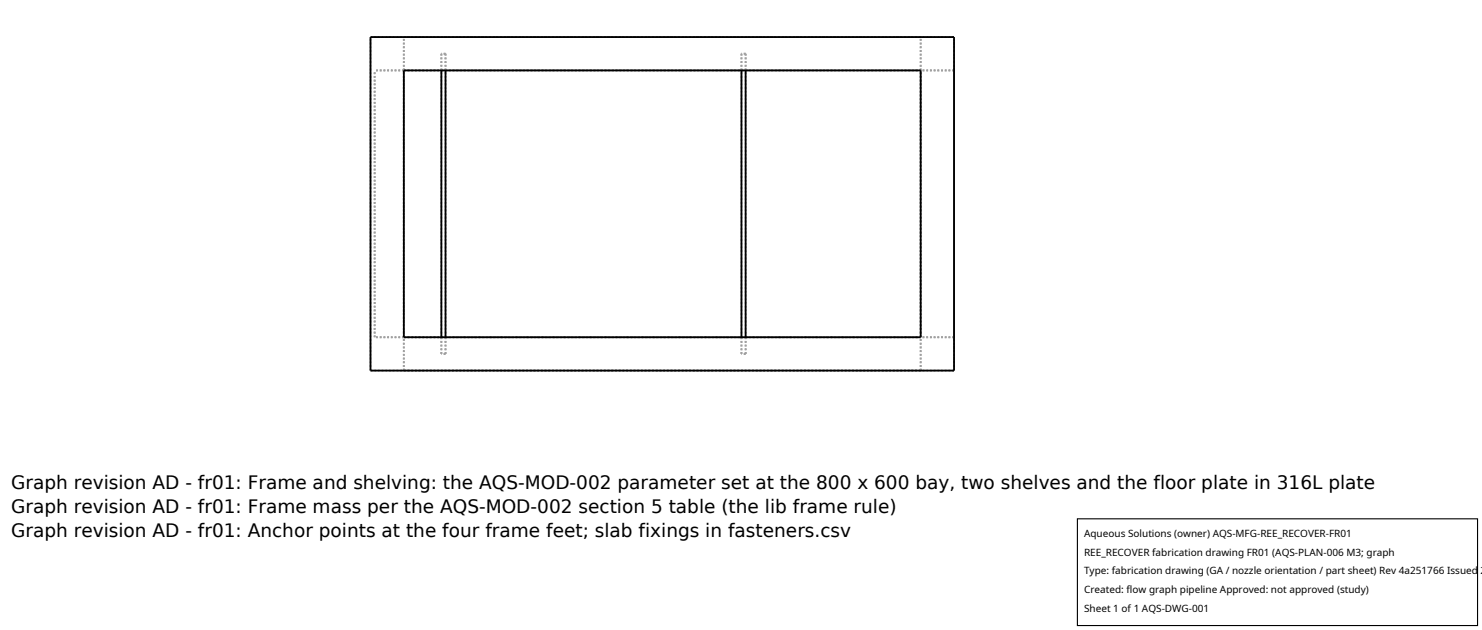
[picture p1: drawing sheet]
<svg xmlns="http://www.w3.org/2000/svg" width="212mm" height="90mm" viewBox="0 0 212 90" stroke-linecap="round" stroke-linejoin="round" font-family="sans-serif">
<defs><g id="words">
<g font-size="2.6">
<text x="1.6" y="69.8">Graph revision AD - fr01: Frame and shelving: the AQS-MOD-002 parameter set at the 800 x 600 bay, two shelves and the floor plate in 316L plate</text>
<text x="1.6" y="73.3">Graph revision AD - fr01: Frame mass per the AQS-MOD-002 section 5 table (the lib frame rule)</text>
<text x="1.6" y="76.7">Graph revision AD - fr01: Anchor points at the four frame feet; slab fixings in fasteners.csv</text>
</g>
<g font-size="1.4">
<text x="154.8" y="76.6">Aqueous Solutions (owner) AQS-MFG-REE_RECOVER-FR01</text>
<text x="154.8" y="79.3">REE_RECOVER fabrication drawing FR01 (AQS-PLAN-006 M3; graph</text>
<text x="154.8" y="82">Type: fabrication drawing (GA / nozzle orientation / part sheet) Rev 4a251766 Issued 2</text>
<text x="154.8" y="84.7">Created: flow graph pipeline Approved: not approved (study)</text>
<text x="154.8" y="87.4">Sheet 1 of 1 AQS-DWG-001</text>
</g>
</g></defs>
<g fill="none" stroke="#a0a0a0" stroke-width=".26" stroke-dasharray=".3 .3" stroke-linecap="butt">
<path d="M52.9 5.3h83.4M57.7 10.1h-4.2M57.7 10.1v-4.8M57.7 10.1h5.3M57.7 5.3h73.8M57.7 10.1h73.8M63 10.1v-2.4M63 10.1h.6M63.6 10.1h42.3M63.6 10.1v-2.4M63.6 7.7h-.6M105.9 10.1v-2.4"/>
<path d="M105.9 10.1h.6M106.5 10.1h25M106.5 10.1v-2.4M106.5 7.7h-.6M131.5 5.3h-73.8M131.5 10.1v-4.8M136.3 10.1h-4.8M136.3 10.1v38.1M52.9 52.9h83.4M52.9 52.9v-47.6M53.5 48.2v-38.1M57.7 52.9h73.8"/>
<path d="M57.7 52.9v-4.7M57.7 48.2h-4.2M57.7 48.2v-38.1M57.7 48.2h73.8M57.7 48.2h5.3M63 48.2h.6M63 50.5v-2.3M63 48.2v-38.1M63.6 48.2h42.3M63.6 50.5h-.6M63.6 48.2v-38.1M63.6 50.5v-2.3"/>
<path d="M105.9 48.2h.6M105.9 50.5v-2.3M105.9 48.2v-38.1M106.5 48.2h25M106.5 50.5h-.6M106.5 48.2v-38.1M106.5 50.5v-2.3M131.5 52.9h-73.8M131.5 48.2v-38.1M131.5 52.9v-4.7M136.3 48.2h-4.8M136.3 48.2v-38.1"/>
<path d="M136.3 52.9v-47.6"/>
</g>
<path d="M52.9 5.3h83.4v47.6h-83.4zM57.7 10.1h73.8v38.1h-73.8zM63 10.1v38.1M63.6 10.1v38.1M105.9 10.1v38.1M106.5 10.1v38.1" fill="none" stroke="#000" stroke-width=".26"/>
<path d="M153.9 74.1h57.1v15.2h-57.1z" fill="#fff" stroke="#000" stroke-width=".16"/>
<use href="#words"/>
</svg>
